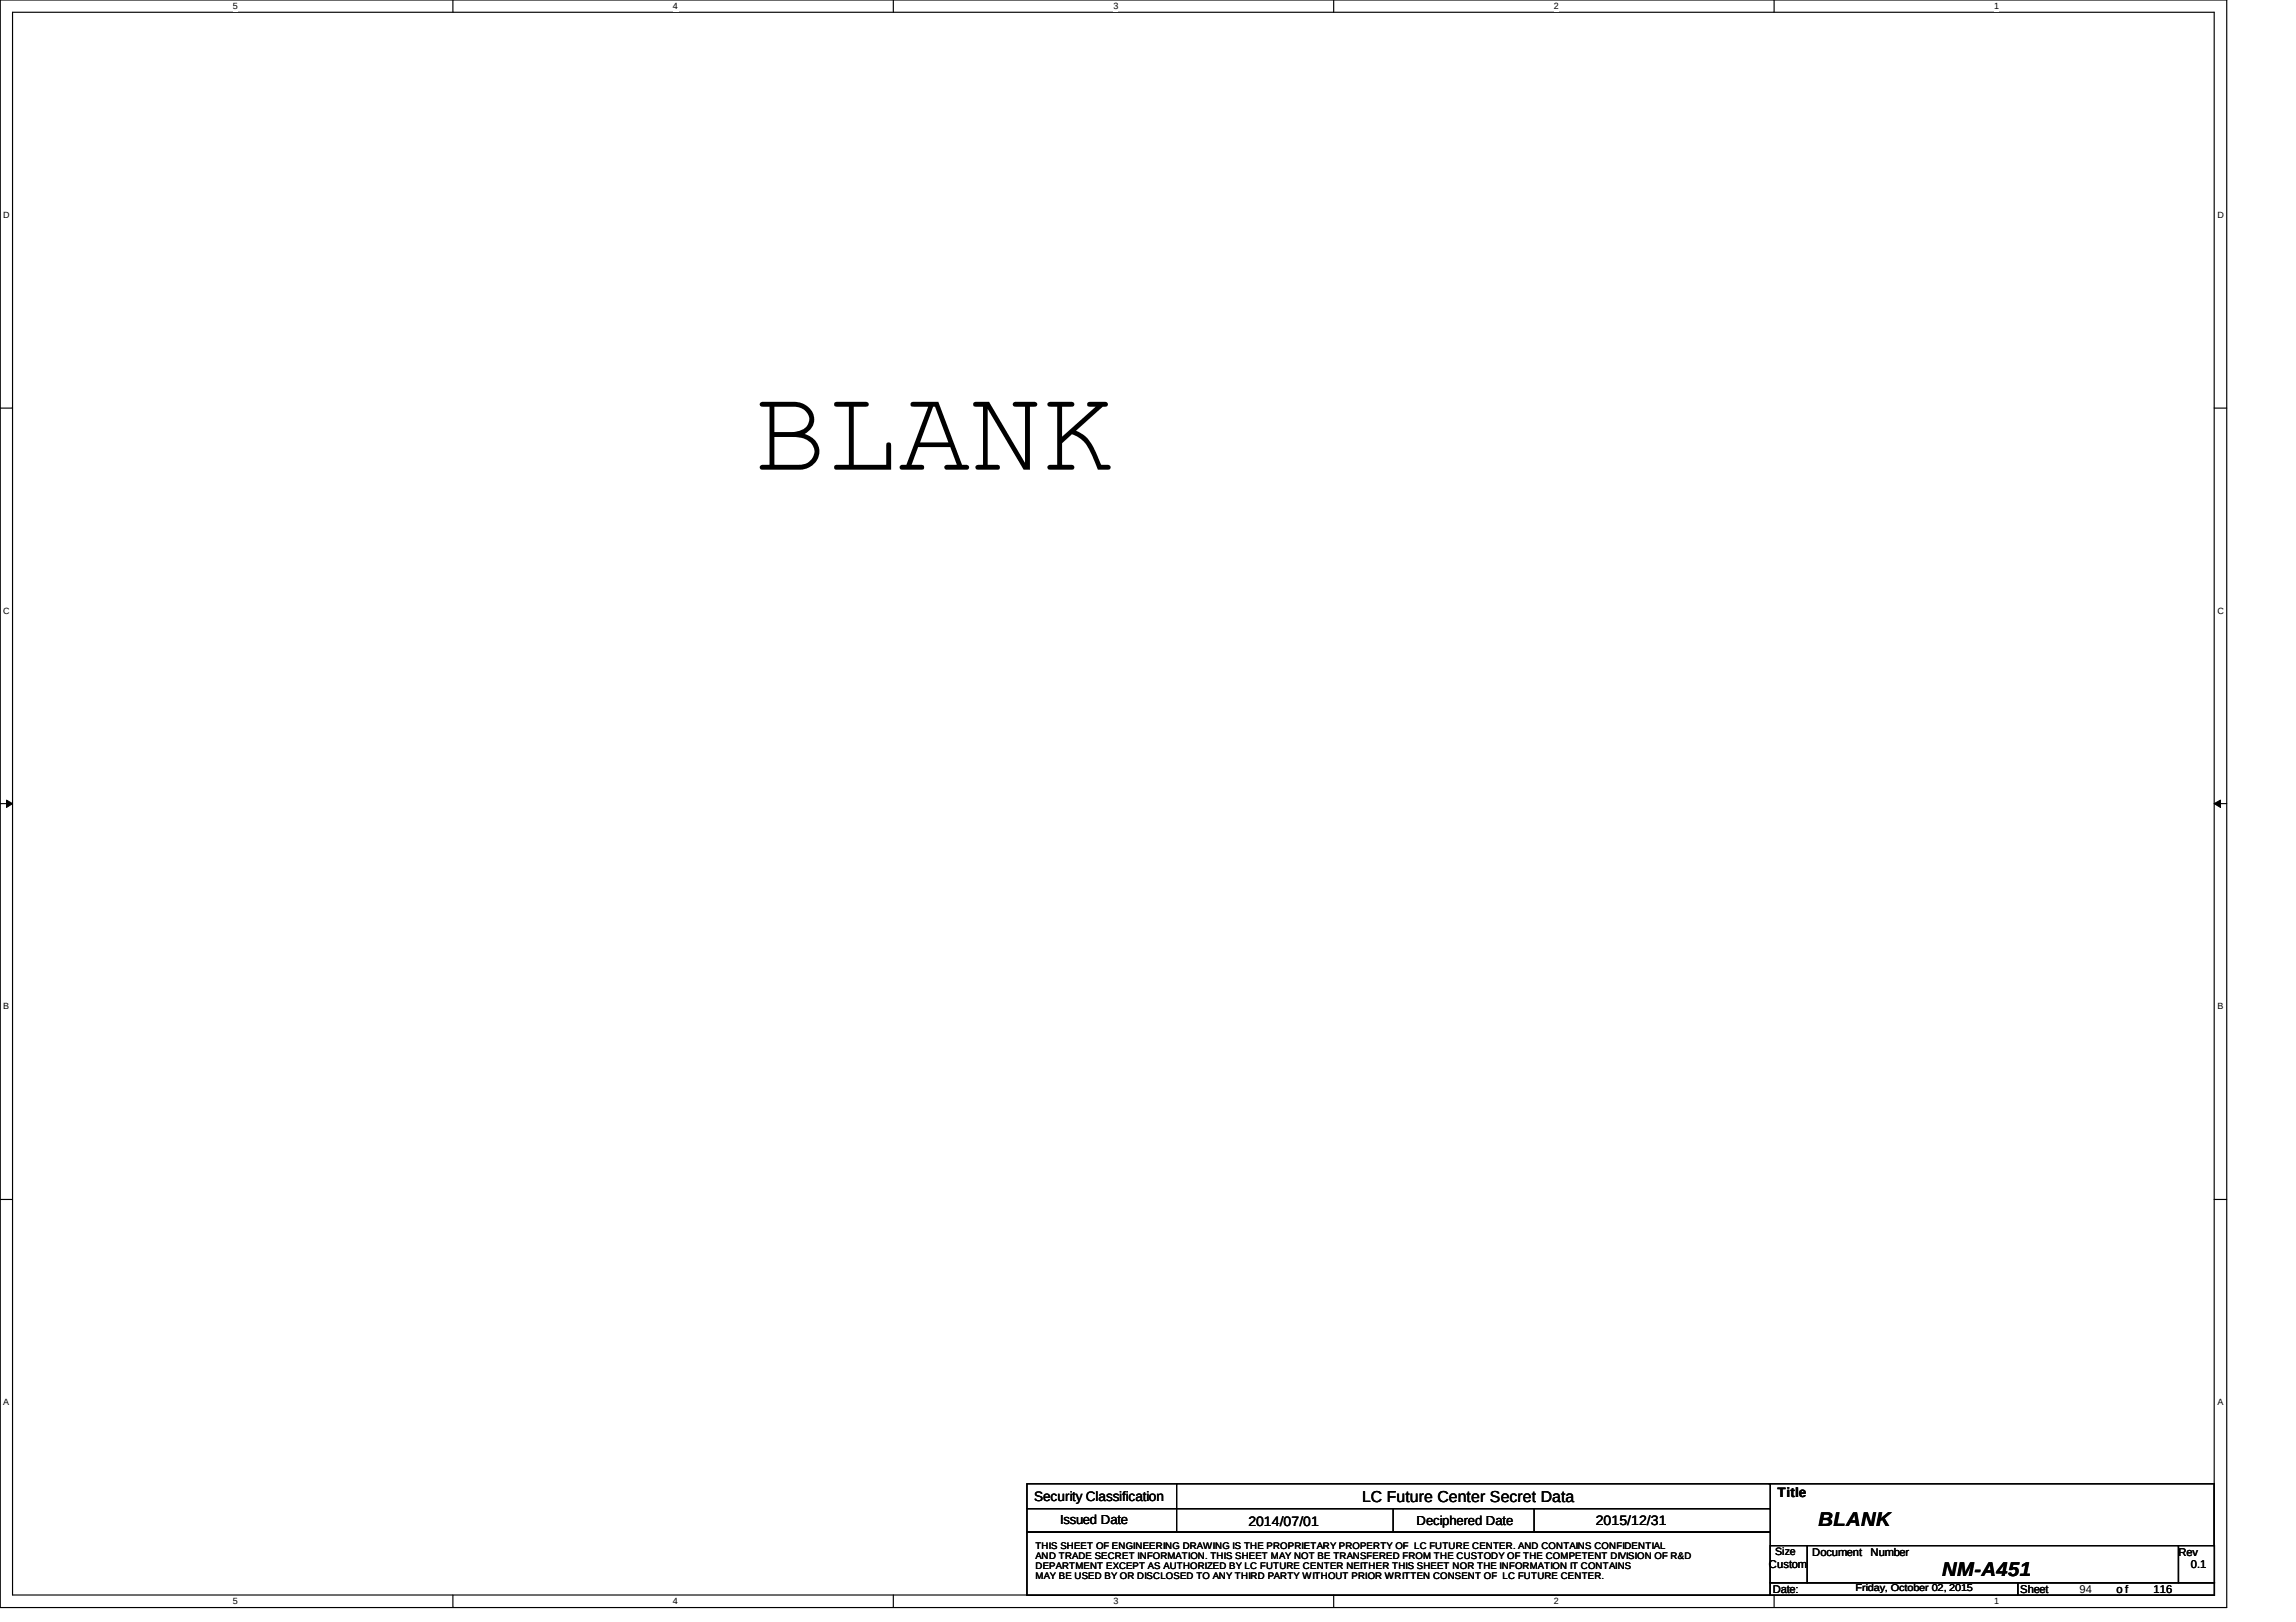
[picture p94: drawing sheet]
<svg xmlns="http://www.w3.org/2000/svg" width="297mm" height="210mm" viewBox="0 0 297 210" stroke-linecap="round" stroke-linejoin="round" font-family="sans-serif">
<defs><g id="words">
<g font-size="2.6">
<text x="235.3" y="197.5">BLANK</text>
<text x="251.3" y="203.9">NM-A451</text>
</g>
<text font-size="2" x="176.2" y="194.3">LC Future Center Secret Data</text>
<g font-size="1.8">
<text x="133.8" y="194.2">Security Classification</text>
<text x="161.5" y="197.5">2014/07/01</text>
<text x="206.4" y="197.3">2015/12/31</text>
<text x="230" y="193.8">Title</text>
</g>
<g font-size="1.7">
<text x="137.2" y="197.2">Issued Date</text>
<text x="183.3" y="197.4">Deciphered Date</text>
</g>
<g font-size="1.4">
<text x="228.8" y="202.9">Custom</text>
<text x="229.7" y="201.3">Size</text>
<text x="234.5" y="201.3">Document</text>
<text x="242" y="201.3">Number</text>
<text x="281.8" y="201.3">Rev</text>
<text x="283.4" y="202.9">0.1</text>
<text x="229.3" y="206.1">Date:</text>
<text x="261.3" y="206.1">Sheet</text>
<text x="269" y="206.1">94</text>
<text x="273.8" y="206.1">o f</text>
<text x="278.6" y="206.1">116</text>
</g>
<text font-size="1.3" x="240.1" y="206">Friday, October 02, 2015</text>
<g font-size="1.2">
<text x="30.1" y="1.2">5</text>
<text x="87.1" y="1.2">4</text>
<text x="144" y="1.2">3</text>
<text x="201" y="1.2">2</text>
<text x="258" y="1.2">1</text>
<text x=".4" y="28.2">D</text>
<text x="286.9" y="28.2">D</text>
<text x=".4" y="79.4">C</text>
<text x="286.9" y="79.4">C</text>
<text x=".4" y="130.6">B</text>
<text x="286.9" y="130.6">B</text>
<text x=".4" y="181.8">A</text>
<text x="286.9" y="181.8">A</text>
<text x="134" y="200.5">THIS SHEET OF ENGINEERING DRAWING IS THE PROPRIETARY PROPERTY OF LC FUTURE CENTER. AND CONTAINS CONFIDENTIAL</text>
<text x="134" y="201.8">AND TRADE SECRET INFORMATION. THIS SHEET MAY NOT BE TRANSFERED FROM THE CUSTODY OF THE COMPETENT DIVISION OF R&amp;D</text>
<text x="134" y="203.1">DEPARTMENT EXCEPT AS AUTHORIZED BY LC FUTURE CENTER NEITHER THIS SHEET NOR THE INFORMATION IT CONTAINS</text>
<text x="30.1" y="207.6">5</text>
<text x="87.1" y="207.6">4</text>
<text x="134" y="204.4">MAY BE USED BY OR DISCLOSED TO ANY THIRD PARTY WITHOUT PRIOR WRITTEN CONSENT OF LC FUTURE CENTER.</text>
<text x="144" y="207.6">3</text>
<text x="201" y="207.6">2</text>
<text x="258" y="207.6">1</text>
</g>
</g></defs>
<path d="M0 0h288.1v208h-288.1zM1.6 1.6h284.9v204.8h-284.9z" fill="none" stroke="#000" stroke-width=".15"/>
<g fill="#fff">
<path d="M30.1 .1h.7v1.3h-.7z" fill-rule="evenodd"/>
<path d="M30.1 206.6h.7v1.3h-.7z" fill-rule="evenodd"/>
</g>
<path d="M58.6 0v1.6M58.6 206.4v1.6" fill="none" stroke="#000" stroke-width=".15"/>
<g fill="#fff">
<path d="M87.1 .1h.6v1.3h-.6z" fill-rule="evenodd"/>
<path d="M87.1 206.6h.6v1.3h-.6z" fill-rule="evenodd"/>
</g>
<path d="M115.6 0v1.6M115.6 206.4v1.6" fill="none" stroke="#000" stroke-width=".15"/>
<g fill="#fff">
<path d="M144 .1h.7v1.3h-.7z" fill-rule="evenodd"/>
<path d="M144 206.6h.7v1.3h-.7z" fill-rule="evenodd"/>
</g>
<path d="M172.5 0v1.6M172.5 206.4v1.6" fill="none" stroke="#000" stroke-width=".15"/>
<g fill="#fff">
<path d="M201 .1h.6v1.3h-.6z" fill-rule="evenodd"/>
<path d="M201 206.6h.6v1.3h-.6z" fill-rule="evenodd"/>
</g>
<path d="M229.5 0v1.6M229.5 206.4v1.6" fill="none" stroke="#000" stroke-width=".15"/>
<g fill="#fff">
<path d="M258 .1h.6v1.3h-.6z" fill-rule="evenodd"/>
<path d="M258 206.6h.6v1.3h-.6z" fill-rule="evenodd"/>
<path d="M.4 27.2h.9v1.3h-.9z" fill-rule="evenodd"/>
<path d="M286.9 27.2h.8v1.3h-.8z" fill-rule="evenodd"/>
<path d="M.4 78.4h.9v1.3h-.9z" fill-rule="evenodd"/>
<path d="M286.9 78.4h.8v1.3h-.8z" fill-rule="evenodd"/>
</g>
<path d="M0 52.8h1.6M286.5 52.8h1.6" fill="none" stroke="#000" stroke-width=".15"/>
<g fill="#fff">
<path d="M.4 129.6h.8v1.3h-.8z" fill-rule="evenodd"/>
<path d="M286.9 129.6h.8v1.3h-.8z" fill-rule="evenodd"/>
</g>
<path d="M0 104h1.6M286.5 104h1.6" fill="none" stroke="#000" stroke-width=".15"/>
<path d="M.8 103.5l.8 .5-.8 .5zM286.5 104l.8-.5v1z" fill="#000"/>
<path d="M.8 103.5l.8 .5-.8 .5zM286.5 104l.8-.5v1z" fill="none" stroke="#000" stroke-width=".13"/>
<g fill="#fff">
<path d="M.4 180.8h.8v1.3h-.8z" fill-rule="evenodd"/>
<path d="M286.9 180.8h.8v1.3h-.8z" fill-rule="evenodd"/>
</g>
<g fill="none" stroke="#000" stroke-width=".15">
<path d="M0 155.2h1.6M286.5 155.2h1.6M132.9 192h96.1v3.2h-96.1zM132.9 195.2h96.1v3.1h-96.1zM132.9 198.3h96.1v8.1h-96.1zM152.2 192v6.3M180.2 195.2v3.1M198.5 195.2v3.1M228.8 192h57.7v8M229 200h4.8v4.8h-4.8zM229 204.8h32.1v1.6h-32.1zM233.8 200h48v4.8h-48z"/>
<path d="M261 204.8h25.5v1.6h-25.5zM281.8 200h4.7v4.8h-4.7z"/>
</g>
<path d="M98.4 52.1l.3-.1h4a2.33 2.33 0 0 1 2.4 3.1l-.2 .4-.8 .7a2.32 2.32 0 0 1 1.9 2.4 2.32 2.32 0 0 1-2.2 2.2h-5.1a.32 .32 0 0 1-.3-.1 .32 .32 0 0 1-.1-.3l.2-.2 1.1-.1v-7.5h-.9a.33 .33 0 0 1-.4-.3zM100.2 52.6v3.3h2.2a2.29 2.29 0 0 0 2.2-1.1 1.7 1.7 0 0 0-1.9-2.2zM100.2 56.6v3.5h3.2a1.75 1.75 0 0 0 2-1.5 1.75 1.75 0 0 0-1.6-1.9l-.9-.1zM108 52.1l.3-.1h3.7a.33 .33 0 0 1 .4 .3 .33 .33 0 0 1-.4 .3h-1.5v7.5h4.2v-2.5a.32 .32 0 0 1 .3-.3 .32 .32 0 0 1 .3 .3v3.2h-7a.32 .32 0 0 1-.4-.3 .32 .32 0 0 1 .4-.4h1.5v-7.5h-1.7a.3 .3 0 0 1-.1-.5zM117.9 52.1l.3-.1h3.2l3.1 8.1h.5a.33 .33 0 0 1 .4 .4 .33 .33 0 0 1-.4 .3h-2.4a.32 .32 0 0 1-.3-.1 .32 .32 0 0 1-.1-.3l.4-.3h1.2l-.9-2.2h-4.1l-.9 2.2 1.4 .1a.32 .32 0 0 1 .3 .3 .32 .32 0 0 1-.3 .3h-2.7a.32 .32 0 0 1-.2-.3 .32 .32 0 0 1 .2-.3l.7-.1 2.8-7.5h-2.1a.31 .31 0 0 1-.1-.5zM120.7 52.6l-1.7 4.7h3.7l-1.7-4.7zM126 52.1l.3-.1h1.7l4.6 7.9v-7.3h-1.2a.33 .33 0 0 1-.4-.3 .37 .37 0 0 1 .4-.3h2.4a.33 .33 0 0 1 .4 .3 .33 .33 0 0 1-.4 .3h-.6v8.2h-.8l-4.6-7.9v7.2l1.4 .1 .1 .2a.31 .31 0 0 1-.1 .4h-2.8a.31 .31 0 0 1-.2-.3 .31 .31 0 0 1 .2-.3l.8-.1v-7.5h-1.1a.3 .3 0 0 1-.1-.5zM135.6 52.1l.3-.1h2.7a.35 .35 0 0 1 .4 .5l-.2 .1h-1.4v3.9l4.3-3.9h-.8a.31 .31 0 0 1-.2-.3 .31 .31 0 0 1 .2-.3h2a.37 .37 0 0 1 .4 .3v.2a.54 .54 0 0 1-.6 .1l-3.5 3.1a4.4 4.4 0 0 1 2.5 2.8l.8 1.6h.7a.38 .38 0 0 1 .5 .4l-.1 .2-.2 .1h-1.4l-.6-1.6a4.5 4.5 0 0 0-2.3-2.9l-.4-.1-1.3 1.2v2.7h1.2a.35 .35 0 0 1 .4 .5l-.2 .2h-2.9a.32 .32 0 0 1-.3-.1 .32 .32 0 0 1-.1-.3l.2-.2 1.1-.1v-7.5h-.9a.33 .33 0 0 1-.4-.3z" fill-rule="evenodd" fill="#000"/>
<use href="#words"/>
</svg>
